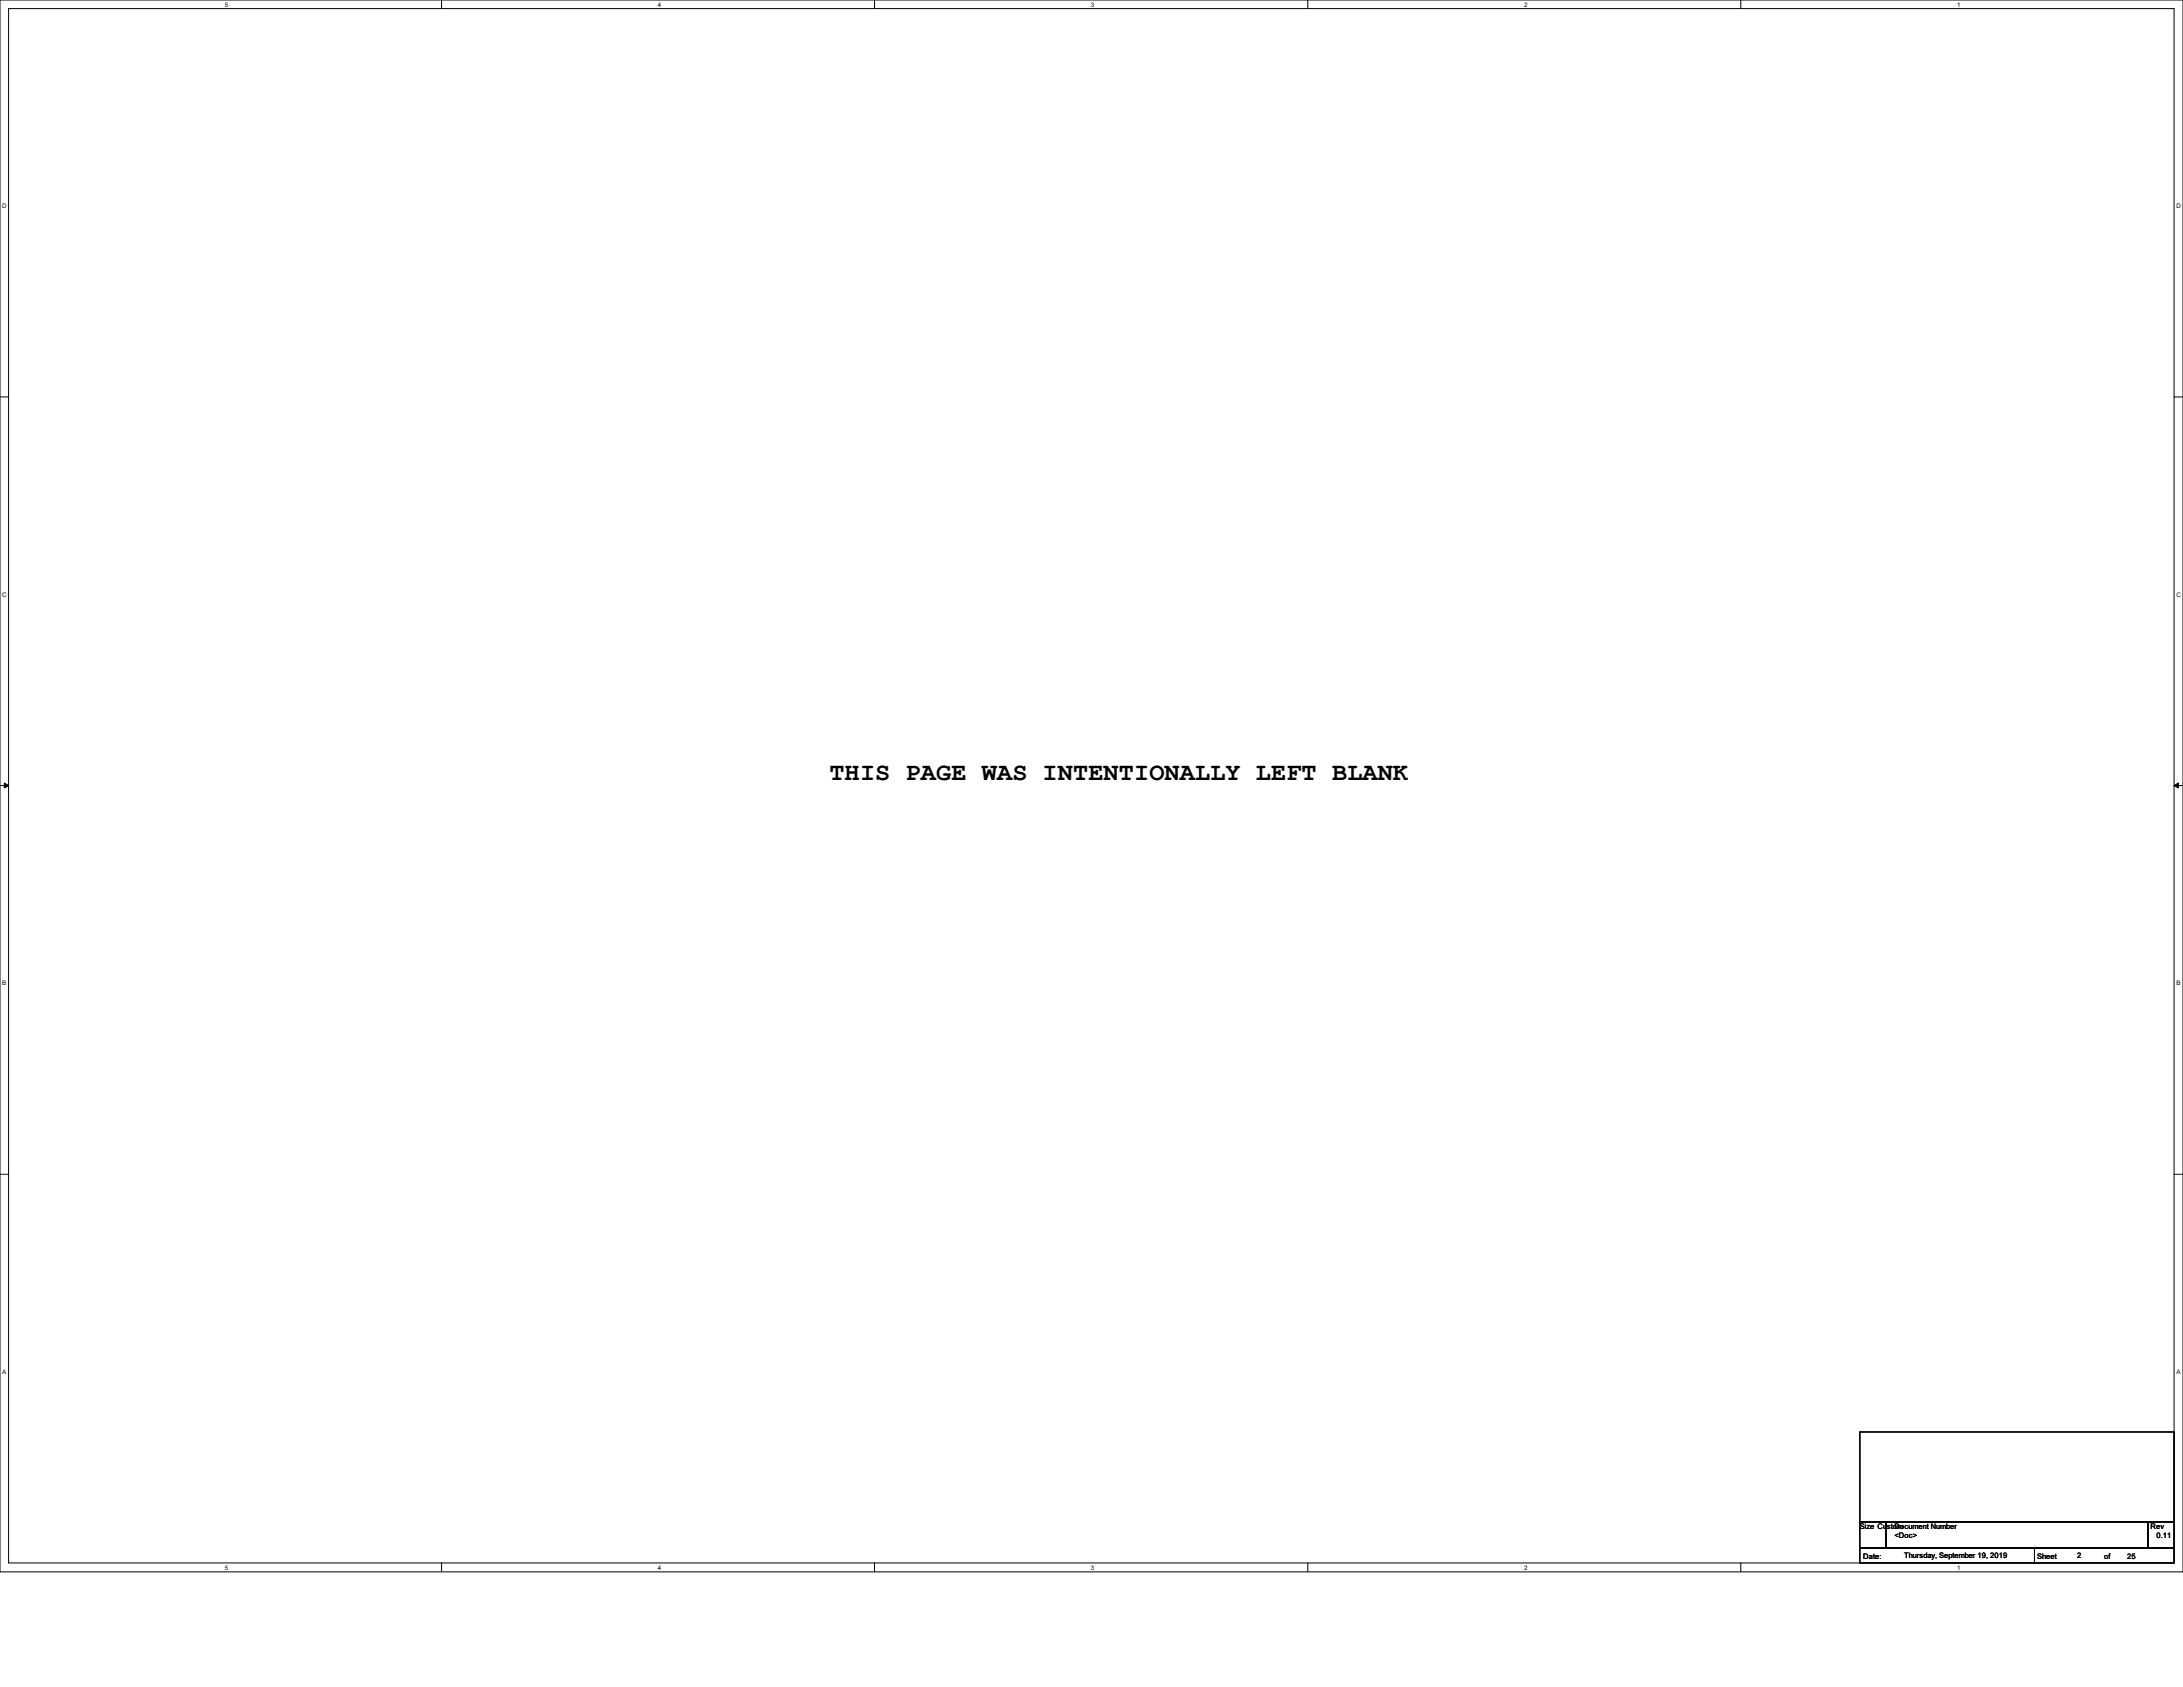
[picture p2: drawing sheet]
<svg xmlns="http://www.w3.org/2000/svg" width="279mm" height="216mm" viewBox="0 0 279 216" stroke-linecap="round" stroke-linejoin="round" font-family="sans-serif">
<defs><g id="words">
<text font-size="3.2" x="106.2" y="99.9">THIS PAGE WAS INTENTIONALLY LEFT BLANK</text>
<g font-size="1">
<text x="238" y="195.7">Size Custom</text>
<text x="242.5" y="195.7">Document Number</text>
<text x="242.5" y="196.8">&lt;Doc&gt;</text>
<text x="275.3" y="195.7">Rev</text>
<text x="276" y="196.8">0.11</text>
<text x="238.5" y="199.5">Date:</text>
<text x="243.7" y="199.4">Thursday, September 19, 2019</text>
<text x="260.7" y="199.5">Sheet</text>
<text x="265.9" y="199.4">2</text>
<text x="269.3" y="199.5">of</text>
<text x="272.2" y="199.5">25</text>
</g>
<g font-size=".8">
<text x="28.8" y=".8">5</text>
<text x="84.2" y=".8">4</text>
<text x="139.6" y=".8">3</text>
<text x="195.1" y=".8">2</text>
<text x="250.5" y=".8">1</text>
<text x=".3" y="26.7">D</text>
<text x="278.6" y="26.7">D</text>
<text x=".3" y="76.4">C</text>
<text x="278.6" y="76.4">C</text>
<text x=".3" y="126.1">B</text>
<text x="278.6" y="126.1">B</text>
<text x=".3" y="175.9">A</text>
<text x="278.6" y="175.9">A</text>
<text x="28.8" y="200.9">5</text>
<text x="84.2" y="200.9">4</text>
<text x="139.6" y="200.9">3</text>
<text x="195.1" y="200.9">2</text>
<text x="250.5" y="200.9">1</text>
</g>
</g></defs>
<path d="M0 0h279.4v201.2h-279.4zM1.1 1.1h277.2v198.9h-277.2z" fill="none" stroke="#000" stroke-width=".13"/>
<g fill="#fff">
<path d="M28.8 .1h.4v.9h-.4z"/>
<path d="M28.8 200.2h.4v.8h-.4z"/>
</g>
<path d="M56.5 0v1.1M56.5 200v1.1" fill="none" stroke="#000" stroke-width=".13"/>
<g fill="#fff">
<path d="M84.2 .1h.4v.9h-.4z"/>
<path d="M84.2 200.2h.4v.8h-.4z"/>
</g>
<path d="M111.9 0v1.1M111.9 200v1.1" fill="none" stroke="#000" stroke-width=".13"/>
<g fill="#fff">
<path d="M139.6 .1h.4v.9h-.4z"/>
<path d="M139.6 200.2h.4v.8h-.4z"/>
</g>
<path d="M167.4 0v1.1M167.4 200v1.1" fill="none" stroke="#000" stroke-width=".13"/>
<g fill="#fff">
<path d="M195.1 .1h.4v.9h-.4z"/>
<path d="M195.1 200.2h.4v.8h-.4z"/>
</g>
<path d="M222.8 0v1.1M222.8 200v1.1" fill="none" stroke="#000" stroke-width=".13"/>
<g fill="#fff">
<path d="M250.5 .1h.4v.9h-.4z"/>
<path d="M250.5 200.2h.4v.8h-.4z"/>
<path d="M.3 26h.5v.8h-.5z"/>
<path d="M278.6 26h.5v.8h-.5z"/>
<path d="M.3 75.6h.5v.9h-.5z"/>
<path d="M278.6 75.6h.5v.9h-.5z"/>
</g>
<path d="M0 50.8h1.1M278.3 50.8h1.1" fill="none" stroke="#000" stroke-width=".13"/>
<g fill="#fff">
<path d="M.3 125.4h.5v.9h-.5z"/>
<path d="M278.6 125.4h.5v.9h-.5z"/>
</g>
<path d="M0 100.5h1.1M278.3 100.5h1.1" fill="none" stroke="#000" stroke-width=".13"/>
<path d="M.6 100.2l.5 .3-.5 .3zM278.3 100.5l.5-.3v.6z" fill="#000" stroke="#000" stroke-width=".13"/>
<g fill="#fff">
<path d="M.3 175.1h.5v.9h-.5z"/>
<path d="M278.6 175.1h.4v.9h-.4z"/>
</g>
<path d="M0 150.3h1.1M278.3 150.3h1.1M238 183.3h40.3v11.5h-40.3zM238 194.8h3.4v3.3h-3.4zM238 198.1h22.4v1.9h-22.4zM241.4 194.8h33.5v3.3h-33.5zM260.4 198.1h17.9v1.9h-17.9zM274.9 194.8h3.4v3.3h-3.4z" fill="none" stroke="#000" stroke-width=".13"/>
<use href="#words"/>
</svg>
